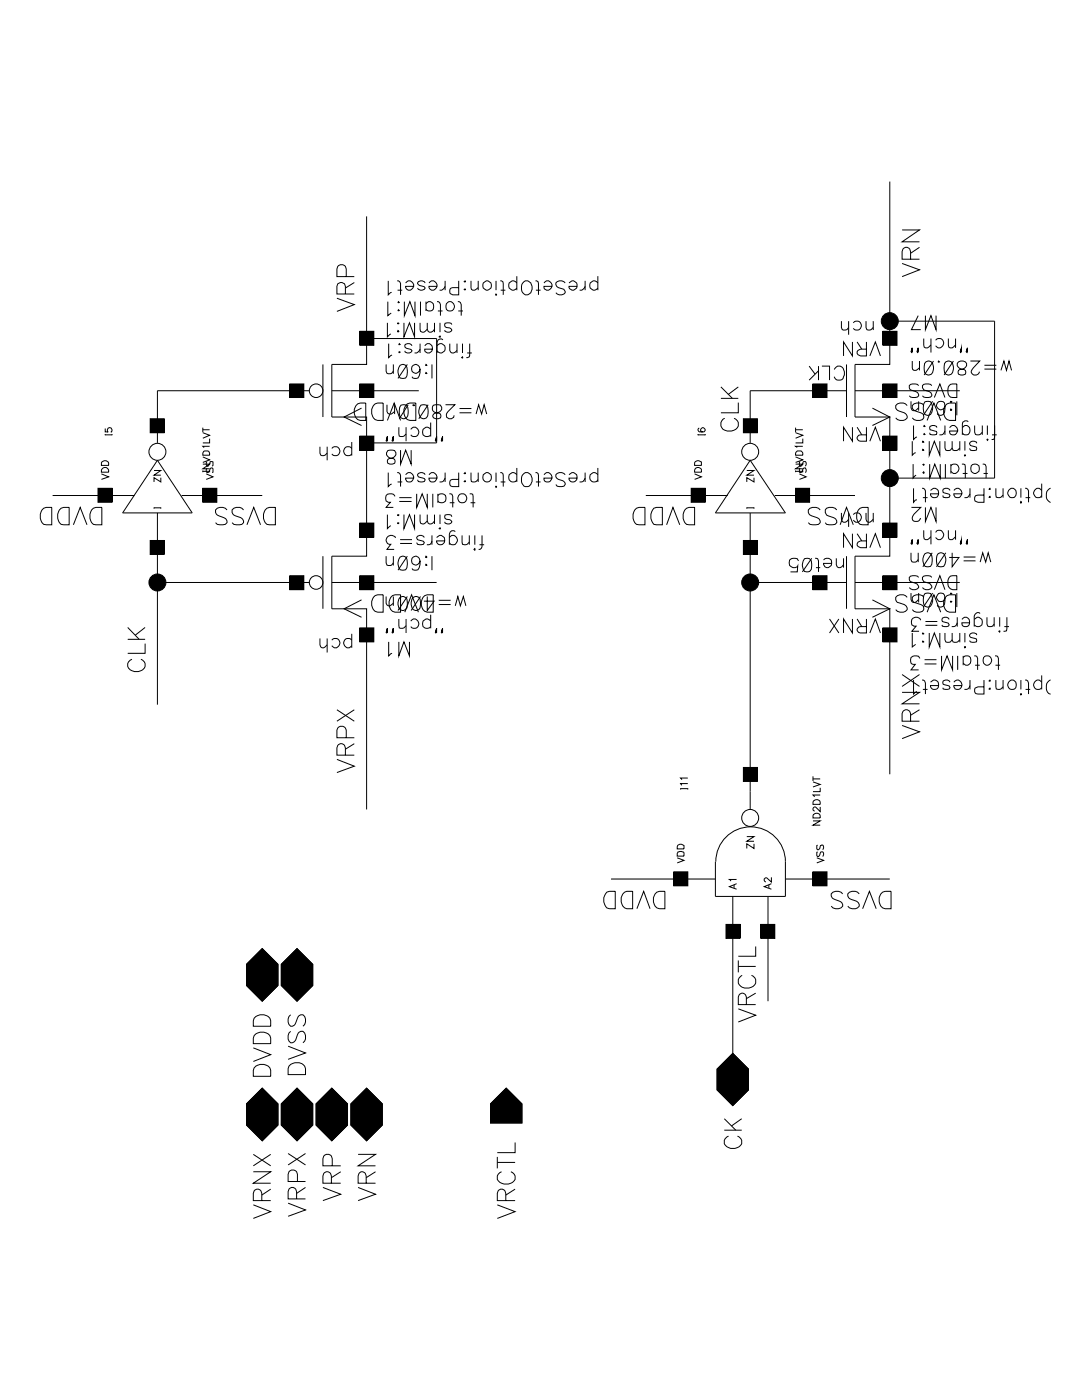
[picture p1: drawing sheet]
<svg xmlns="http://www.w3.org/2000/svg" width="216mm" height="279mm" viewBox="0 0 216 279" stroke-linecap="round" stroke-linejoin="round" font-family="sans-serif">
<g fill="none" stroke="#000" stroke-width=".2">
<path d="M177.5 36.2v36.5h-6.9v10.5h6.9v27.8h-6.9v10.5h6.9v33M67.2 59.5l3.5 1.3-3.5 1.3M68.9 58.7v-1.6a.89 .89 0 0 0-.6-.7 .89 .89 0 0 0-.9 .2l-.2 .5v1.6h3.5M69.1 55.2v-1.5a.93 .93 0 0 0-.9-.9 .93 .93 0 0 0-1 .9v1.5h3.5M70.7 56.4l-1.8 1.1M73.2 43.2v24.4M77.5 56v2.8l.6-.5M79.2 56l.6 .2 .1 .4v2.2M79.3 57.9h1M80.9 56.5a.89 .89 0 0 1 1.3-.2 .89 .89 0 0 1 .2 1.2 .89 .89 0 0 1-1.3 .2l-.2-.6h1.7M84.8 56.5a.84 .84 0 0 0-.8-.5 .84 .84 0 0 0-.7 .6 1.53 1.53 0 0 0 1.4 .6l.1 .3a.88 .88 0 0 1-1.5 0M85.6 56.5a.89 .89 0 0 1 1.3-.2 .89 .89 0 0 1 .1 1.2 .89 .89 0 0 1-1.2 .2l-.2-.6h1.6"/>
<path d="M88.8 57.1a1.03 1.03 0 0 1-1.1 .8M88.8 56v1.9M91.5 56v2.8h-1.2l-.3-.1a.74 .74 0 0 1 0-1.2l1.5-.1M92.6 57.7h.3l-.1 .2zM92.8 56v.3l-.2-.1zM94 56l.1 1.7 .2 .2h.4l.7-.5M95.4 56v1.9M99 58.7l.1 .1-.1 .1zM99 56v1.9M99.8 56l.5 .2 .1 .4v2.2M99.9 57.9h.9M103.1 56.5a.89 .89 0 0 0-1.3-.2 .89 .89 0 0 0 0 1.3 .89 .89 0 0 0 1.3-.1"/>
<path d="M103.1 55.1v2.8M104.3 56.5l.3-.3a1.19 1.19 0 0 1 1.3 .2 1.19 1.19 0 0 1 .3 1.3 1.06 1.06 0 0 1-.7 1 1.06 1.06 0 0 1-1.2-.3 1.84 1.84 0 0 1 0-1.9zM106.8 56l.6 .2v.4v2.2M106.9 57.9h1M108.5 56.5a.91 .91 0 0 1 1.3-.2 .91 .91 0 0 1 .1 1.3 .91 .91 0 0 1-1.3 .1l-.1-.6h1.7M112.8 56.5a1.19 1.19 0 0 0-1.9 0 .84 .84 0 0 0 .5 .9l1.1 .3 .3 .7a1.19 1.19 0 0 1-1.9 0M113.5 56.5a.89 .89 0 0 1 1.3-.2 .89 .89 0 0 1 .2 1.2 .89 .89 0 0 1-1.3 .2l-.2-.6h1.6M116.8 57.1a1.03 1.03 0 0 1-1.1 .8M116.8 56v1.9M119.3 56.5a.89 .89 0 0 0-1.3-.2 .89 .89 0 0 0 0 1.3 .89 .89 0 0 0 1.3-.1M119.3 55.1v2.8M180 52.6l3.5 1.2-3.5 1.4"/>
<path d="M180 45.9h3.5l-3.5 2.4h3.5M181.7 51.7v-1.5l-.2-.5a.82 .82 0 0 0-1.3 0l-.2 .5v1.5h3.5M183.5 49.4l-1.8 1.1M57.8 76.6h2.8v2.7h-2.8zM61.7 78h-30.3v10.4M64.4 72.7v10.5M66.2 78h17.4M71.8 66.1h2.8v2.8h-2.8zM71.8 76.6h2.8v2.7h-2.8zM73.2 67.6v5.1h-7v10.5h7v5.2M73.2 67.6h13.9v20.8h-13.9M77 72.7v1.4l.2 .4h.9l.4-.4"/>
<path d="M77.3 64.4v2.8l.7-.6M77.4 60.2v2.8l.7-.5M77.6 68.6v2.8l.6-.5M78.5 72.7v1.9M79.3 64.5h.3l-.2 .2zM79.4 66l.2 .1-.2 .2zM79.5 61.8l.2 .2-.2 .1zM79.5 60.2l.2 .2-.2 .1zM79.6 70.3h.2l-.1 .1zM79.7 68.6l.1 .1-.1 .1zM79.8 72.9a.86 .86 0 0 1 1.4 .4 2.86 2.86 0 0 1-.3 2.1 1.02 1.02 0 0 1-1.3-.4 2.05 2.05 0 0 1 .2-2.1zM80.6 64.4v2.8l1.1-2.8 1 2.8v-2.8"/>
<path d="M80.7 60.2v2.8l1.1-2.8 1 2.8v-2.8M81.3 72.7l-1.9 2.8M82.2 69a.77 .77 0 0 0-.7-.5 .77 .77 0 0 0-.7 .6 1.22 1.22 0 0 0 1.2 .7l.2 .2a.8 .8 0 0 1-.7 .5 .8 .8 0 0 1-.7-.5M83.8 64.4l.1 1.7 .7 .2 .7-.6M83.8 69.7a1.03 1.03 0 0 1-1.1 .7M83.8 73.7a.85 .85 0 0 1-1.1 .8 .85 .85 0 0 1-.4-1.3 .85 .85 0 0 1 1.4 0 2.36 2.36 0 0 1-.3 2.2 .93 .93 0 0 1-1.2-.2M83.8 68.6v1.8M83.9 60.2v2.8M84.8 69a.91 .91 0 0 1 1.5 .3 .91 .91 0 0 1-1 1.1 .6 .6 0 0 1-.5-.7h1.5M85 60.6a.84 .84 0 0 1 1.1-.3 .84 .84 0 0 1 .4 1 .84 .84 0 0 1-.6 .7 .84 .84 0 0 1-.9-.3M85 74.3l.2 .2-.2 .1zM85 72.7l.2 .2-.2 .1z"/>
<path d="M85 60.2v1.9M85.3 64.4v1.3l.1 .4 .6 .2 .7-.6M86.2 72.7v2.8M86.7 64.4v1.9M87.2 60.2l.5 .2 .2 .4v2.2M87.2 69a.89 .89 0 0 1 1.3-.2 .89 .89 0 0 1 0 1.4 .89 .89 0 0 1-1.3-.2M87.4 62.1h.9M87.8 67.1v.2l-.2-.1zM87.8 64.4v1.9M88.4 67.8a.7 .7 0 0 0-1 .1l-.2 .4v2.1M89.7 68.6v1.3l.2 .4 .6 .1 .7-.5M90.2 64.8a1.09 1.09 0 0 0-1.4-.3 .58 .58 0 0 0 .3 .9h.6l.5 .5a.8 .8 0 0 1-.7 .4 .8 .8 0 0 1-.8-.4"/>
<path d="M91.2 68.6v1.8M91.4 60.2l.5 .2 .1 .4v2.2M91.4 62.1h1M92.3 71.2v.3l-.2-.1zM92.3 68.6v1.8M93.2 70.4h.9M93.7 68.6v2.3l-.1 .3-.6 .2M143.8 79.5h3.5M143.8 77.2l2.3 2.3M147.3 77.2l-2 1.5M161.5 73.1l1.1 1.6M162.2 76.6h2.8v2.7h-2.8z"/>
<path d="M163.3 73.1v2.8M163.3 74l-1.8 1.9M164 73.1h1.5v2.8M166.5 73.7a.97 .97 0 0 1 .9-.7 .97 .97 0 0 1 .9 .7 1.7 1.7 0 0 1-.3 2.1 1.06 1.06 0 0 1-1.5-.6M167.9 64.1v1.3l.2 .4a.95 .95 0 0 0 1.2-.4M168.9 72.7v10.5M168.9 78h-19.2v10.4M169.3 64.1v2.7M170.1 68.2v2.8l-1.8-2.8v2.8M170.3 64.4a.9 .9 0 0 1 1.3-.1 .9 .9 0 0 1 0 1.3 .9 .9 0 0 1-1.3-.1M170.6 78h20.9M171 68.2l1 1.5"/>
<path d="M172.8 64.1v1.3l.2 .4 .6 .1 .6-.5M172.9 68.2v2.8h-1.2a.68 .68 0 0 1-.6-.4 .68 .68 0 0 1 .1-.7l.5-.2h1.2M173.6 71l1.1-2.8 1 2.8M174.2 64.1v1.8M176.2 66.1h2.8v2.8h-2.8zM176.2 76.6h2.8v2.7h-2.8zM177.5 64.1h21v31.3h-21M182 72.1l.1 1.6 .3 .2h.4l.7-.5M182 69.4l-.2 .8 .1 .2 .1-.2v-.8l-.1 .8M183.2 69.4l-.2 .8 .1 .2 .1-.2v-.8l-.1 .8M183.2 63l-1.3 2.8h1.8M183.3 77a1.38 1.38 0 0 0-1.9 0v.4l.3 .4 1 .3a.76 .76 0 0 1 .6 .9 1.38 1.38 0 0 1-1.9 0"/>
<path d="M183.5 72.1v1.8M184.3 67.6l.1 1.7 .3 .1h.4l.7-.6M184.7 63v2.8l1.1-2.8 1 2.8v-2.8M184.7 72.2a.9 .9 0 0 1 1.4 .4 2.05 2.05 0 0 1-.3 2.1 .9 .9 0 0 1-1.3-.4 2.75 2.75 0 0 1 .2-2.1zM185.8 67.6v2.8M185.9 77a1.38 1.38 0 0 0-1.8 0 .84 .84 0 0 0 .5 .9l.8 .2a.66 .66 0 0 1 .3 1.1 1.55 1.55 0 0 1-1.6-.2M186.3 72.1l-1.9 2.7M186.4 79.3l1.1-2.7 1.1 2.7M186.7 67.9a.9 .9 0 0 1 1.3-.1 .9 .9 0 0 1 0 1.3 .9 .9 0 0 1-1.3-.1M187.3 72.1l.2 .1-.2 .1zM188.7 72.2a.9 .9 0 0 1 1.4 .4 2.05 2.05 0 0 1-.3 2.1 .9 .9 0 0 1-1.3-.4 2.75 2.75 0 0 1 .2-2.1zM189.2 67.6l.1 1.7 .3 .1h.4l.7-.6"/>
<path d="M189.4 77l.3-.3 1.2-.1v2.7h-.8a1.39 1.39 0 0 1-.9-2.1zM190.2 72.1l-1.8 2.7M190.7 67.6v1.8M191.2 72.3a.98 .98 0 0 1 1.1-.2 .98 .98 0 0 1 .6 .9 1.36 1.36 0 0 1-1.4 .7 .65 .65 0 0 0-.2 1 .95 .95 0 0 0 1.4-.3l-.1-.5-.2-.2a1.17 1.17 0 0 1-1.4-1.1zM191.9 69.4l-.3 .8 .1 .2 .2-.2v-.8l-.2 .8M193 69.4l-.2 .8 .2 .2v-.2v-.8v.8M193.6 72.1h1.9l-1.3 1.3a.77 .77 0 0 0-.4 .8 .77 .77 0 0 0 .5 .6 .91 .91 0 0 0 1.1-.5v-.1M196.4 73.7h2.4M196.4 72.9h2.4M199.7 73.9l.6-1.8 .5 1.8 .5-1.8 .5 1.8M10.5 98.9h16.3M19.6 97.5h2.8v2.7h-2.8z"/>
<path d="M20.2 94.6l1.5 .6-1.5 .5M20.3 92.2a.82 .82 0 0 1 1.4 .2v.5h-1.5zM20.6 93.4a.75 .75 0 0 1 .8 0 .75 .75 0 0 1 .3 .8h-1.5a.76 .76 0 0 1 .4-.8zM21 85.5v.7h.6a.48 .48 0 0 1 0-.7 .48 .48 0 0 1 .7 .1 .48 .48 0 0 1-.2 .7M21 86.8h1.4M21 86.6v.3M22.4 86.6v.3M30 83.6h2.8v2.8h-2.8zM30.7 93.9h1.4l-1.4 .9h1.4M31.4 91.9l7 10.5h-13.9zM32.1 95.3v.9l-1.4-.9v.9M36.2 98.9h16.1"/>
<path d="M40.5 97.5h2.8v2.7h-2.8zM40.5 92.6h1.3l-1.3 1h1.3M40.5 91.2l1.3 .6-1.3 .5M40.5 86.4l1.3 .5-1.3 .6M40.5 94.1h1.3M40.5 85.8h1.3M40.5 85.3v1M40.5 93.9v.3M40.6 90.1l.9-.1a.76 .76 0 0 1 .3 .8h-1.3zM41.1 94.6l1.4 .6-1.4 .5M41.3 93.4l-.2 .3 .2 .6 .4-.1 .2-.6 .3-.2 .3 .2v.6l-.2 .1M41.3 92.1l-.2 .3 .2 .6 .4-.1 .3-.8 .5 .1v.7l-.2 .1"/>
<path d="M41.8 89.1h-1.3l.2 .2M41.8 87.5v.9h-1.3M41.8 93.9v.3M63.8 89.2v1.2l.2 .4h.9l.4-.4M65.3 89.2v2.7M66.2 89.5a.9 .9 0 0 1 1.3-.1 .9 .9 0 0 1 0 1.3 .9 .9 0 0 1-1.3-.1M70.2 89.5a.9 .9 0 0 0-1.3-.1 .9 .9 0 0 0 0 1.3 .9 .9 0 0 0 1.3-.1M70.2 88.2v2.7M71.4 80.6l.5-.2h1.1v3.5a1.87 1.87 0 0 1-2.2-1 1.87 1.87 0 0 1 .6-2.3zM71.8 87h2.8v2.8h-2.8zM72.1 81.4l-3.4 1.8 3.4 1.7M73.2 88.4v22.6h-7v10.5h7v40"/>
<path d="M74.5 80.9l.3-.3 .6-.2h1.1v3.5a1.86 1.86 0 0 1-2.1-.8 1.86 1.86 0 0 1 .1-2.2zM77.2 80.8v1.3l.2 .4 .2 .1h.5l.6-.5M77.3 83.9l1.4-3.5 1.2 3.5M77.3 87.1l-.3 .9h.3v-.9l-.2 .9M77.4 89.9a1.38 1.38 0 0 1 1.4 .2 1.01 1.01 0 0 1-.1 1.1 1.01 1.01 0 0 1-1.1 .3 .65 .65 0 0 0-.2 1 .95 .95 0 0 0 1.4-.3l-.1-.5-.2-.2a1.17 1.17 0 0 1-1.4-1.2zM77.5 94.3v2.8l.6-.5M78.5 87.1l-.3 .9h.3v-.9l-.2 .9M78.7 80.8v1.8M78.8 99.1a1 1 0 0 0-1-.6 1 1 0 0 0-.8 .8v.3a.76 .76 0 0 0 .9 .6l-.9 1.1h1.5M79.2 94.3l.6 .2 .1 .3v2.3M79.3 96.2h1M79.6 85.3l.1 1.7a1.02 1.02 0 0 0 1.3-.4"/>
<path d="M79.7 99.3h2.4M79.9 89.8v2.8l1-2.8 1.1 2.8v-2.8M80 80.9a1.02 1.02 0 0 1 1.4 .4 2.75 2.75 0 0 1-.3 2.1 .86 .86 0 0 1-1.3-.4 2.86 2.86 0 0 1 .2-2.1zM80.9 80.9l.4-.3 .5-.2h1.2v3.5h-1.2a1.89 1.89 0 0 1-.9-3zM80.9 94.7a.88 .88 0 0 1 1.3-.2 .88 .88 0 0 1 .2 1.3 .88 .88 0 0 1-1.3 .1l-.2-.5h1.7M81 85.3v2.8M81.4 80.8l-1.7 2.8M82 85.7a.91 .91 0 0 1 1.5 .2 .91 .91 0 0 1-1 1.2l-.5-.3M82.4 80.9h.3l-.1 .1zM83.1 98.6v2.7l1.1-2.7 1.1 2.7v-2.7M84 80.9a1.02 1.02 0 0 1 1.3 .4 2.75 2.75 0 0 1-.2 2.1 .86 .86 0 0 1-1.4-.4 2.1 2.1 0 0 1 .3-2.1zM84.8 94.7a.84 .84 0 0 0-.8-.4 .84 .84 0 0 0-.7 .5 1.53 1.53 0 0 0 1.4 .7l.1 .3-.1 .3-.5 .1-.7-.1-.2-.3"/>
<path d="M85.4 80.8l-1.8 2.8M85.6 94.7a.88 .88 0 0 1 1.2-.2 .88 .88 0 0 1 .2 1.3 .88 .88 0 0 1-1.2 .1l-.2-.5h1.6M85.9 85.7a.93 .93 0 0 0-1.6 .2 .93 .93 0 0 0 1 1.2l.6-.3M85.9 84.3v2.8M86.4 81a1.33 1.33 0 0 1 1.6 0 1.01 1.01 0 0 1-.1 1.1 1.01 1.01 0 0 1-1.1 .4 .54 .54 0 0 0-.4 .4 .54 .54 0 0 0 .1 .5 .95 .95 0 0 0 1.5-.3l-.1-.5-.4-.1a1.01 1.01 0 0 1-1-.4 1.01 1.01 0 0 1-.1-1.1zM86.4 98.6v2.7M87.1 87.1l-.2 .9h.2v-.9l-.1 .9M87.4 98.9a.9 .9 0 0 1 1.3-.1 .9 .9 0 0 1 0 1.3 .9 .9 0 0 1-1.3-.1M87.4 98.6v1.7M88.3 87.1l-.2 .9h.2v-.9l-.2 .9M88.8 95.4a.86 .86 0 0 1-1.1 .8M88.8 94.3v1.9"/>
<path d="M88.9 80.8h1.9l-1.4 1.3a.82 .82 0 0 0 .2 1.5h.5l.4-.3 .1-.4M89.7 98.6h.5l.1 .5v2.2M91.5 94.3v2.8l-1.5-.1a.76 .76 0 0 1-.3-.8 .76 .76 0 0 1 .6-.5h1.2M91.7 82.4h2.4M91.7 81.5h2.4M92.6 96.1l.2-.2 .1 .2zM92.8 94.3v.3l-.2-.1zM93.7 98.6h.6l.1 2.7M94 94.3l.1 1.8a1.02 1.02 0 0 0 1.3-.4M95 82.6l.5-1.8 .6 1.8 .5-1.8 .5 1.8M95.4 94.3v1.9M98.9 97.1h.2l-.1 .2z"/>
<path d="M99 94.3v1.9M99.8 94.3l.5 .2 .1 .3v2.3M99.9 96.2h.9M103.1 94.7a.93 .93 0 0 0-1.6 .2 .93 .93 0 0 0 1 1.3l.4-.1 .2-.3M103.1 93.4v2.8M104.6 94.5a1.1 1.1 0 0 1 1.6 .9 1.26 1.26 0 0 1-.3 1.3 1.26 1.26 0 0 1-1.3 .3 1.76 1.76 0 0 1 0-2.5zM106.8 94.3l.6 .2v.3v2.3M106.9 96.2h1M108.5 94.7a.9 .9 0 0 1 1.3-.1 .9 .9 0 0 1 .1 1.3 .9 .9 0 0 1-1.3 0l-.1-.5h1.7M112.8 94.7a1.19 1.19 0 0 0-1.9 0 .84 .84 0 0 0 .5 1l1.1 .4 .3 .3v.3a1.19 1.19 0 0 1-1.9 0M113.5 94.7a.88 .88 0 0 1 1.3-.2 .88 .88 0 0 1 .2 1.3 .88 .88 0 0 1-1.3 .1l-.2-.5h1.6M116.8 95.4a.86 .86 0 0 1-1.1 .8"/>
<path d="M116.8 94.3v1.9M119.3 94.7a.93 .93 0 0 0-1.6 .2 .93 .93 0 0 0 1 1.3l.3-.1 .3-.3M119.3 93.4v2.8M128.9 98.9h16.3M137.9 97.5h2.8v2.7h-2.8zM138.6 94.6l1.4 .6-1.4 .5M138.7 92.2l.4-.3 .9 .3v.7h-1.4zM138.8 93.5l.3-.2 .7 .2 .2 .1v.6h-1.4zM139.3 86.6v.3M139.3 86.8h1.4M139.5 85.4a.36 .36 0 0 0-.1 .6l.1 .2h1a.45 .45 0 0 0 .1-.7 .45 .45 0 0 0-.7 0 .45 .45 0 0 0 .1 .7h.2M140.7 86.6v.3"/>
<path d="M144.6 83.5a1.32 1.32 0 0 0-.8 1.5 1.32 1.32 0 0 0 1.3 1 1.64 1.64 0 0 0 2.2-1.7l-.1-.3-.7-.5M147.3 80.3v2.1h-3.5M148.3 83.6h2.8v2.8h-2.8zM149 93.9h1.5l-1.5 .9h1.5M149.7 91.9l7 10.5h-14zM150.5 95.3v.9l-1.5-.9v.9M154.6 98.9h16M158.8 97.5h2.7v2.7h-2.7zM158.8 92.6h1.4l-1.4 1h1.4M158.8 91.2l1.4 .6-1.4 .5M158.8 86.4l1.4 .5-1.4 .6M158.8 85.3v1"/>
<path d="M158.8 93.9v.3M158.8 94.1h1.4M158.8 85.8h1.4M158.8 90.3l.3-.3h.8a.76 .76 0 0 1 .3 .8h-1.4zM159.5 94.6l1.4 .6-1.4 .5M159.7 93.4l-.2 .2v.6l.2 .1 .3-.1 .2-.6 .2-.2a.52 .52 0 0 1 .5 .4 .52 .52 0 0 1-.2 .5M159.7 92.1l-.2 .1v.7l.2 .1 .3-.1 .4-.8h.3l.2 .3-.2 .6M160.2 89.1h-1.4l.2 .2M160.2 87.5v.9h-1.4M160.2 93.9v.3M170.1 85.3v2.8l-1.8-2.8v2.8M171 85.3l1 1.5"/>
<path d="M172.9 85.3v2.8h-1.2a.64 .64 0 0 1-.7-.7 .64 .64 0 0 1 .7-.6h1.2M173.6 88.1l1.1-2.8 1 2.8M174.1 81.4l3.4 1.8-3.4 1.7M176.2 87h2.8v2.8h-2.8zM181 80.9a1.45 1.45 0 0 0-2.3 0 .93 .93 0 0 0 .7 1.1l1 .4a.79 .79 0 0 1 .3 1.3 1.55 1.55 0 0 1-2-.3M181.8 80.1v1.3l.1 .4 .3 .2h.4l.7-.6M182 88.1v2.7l.7-.5M182.2 92.6v2.8l.6-.6M182.3 97.5v2.7l.3-.4 .4-.1M182.3 84.9v2.8l.7-.5M183.3 80.1v1.9M184 97.5l.5 .1 .2 .4v2.2"/>
<path d="M184.2 92.7h.2l-.1 .2zM184.2 89.7l.1 .1-.1 .1zM184.2 88.1l.1 .1-.1 .1zM184.2 99.3h.9M184.3 80.9a1.45 1.45 0 0 0-2.3 0 .93 .93 0 0 0 .7 1.1l1 .4a.77 .77 0 0 1 .6 .5 .77 .77 0 0 1-.2 .8 1.63 1.63 0 0 1-2.1-.3M184.3 94.1v.4l-.1-.2zM184.4 86.5l.2 .2-.2 .1zM184.4 84.9l.2 .2-.2 .1zM184.6 80.2a1.02 1.02 0 0 1 1.3 .4 2.1 2.1 0 0 1-.2 2.1 .86 .86 0 0 1-1.4-.4 2.86 2.86 0 0 1 .3-2.1zM185 83.9l1.4-3.5 1.3 3.5M185.4 88.1v2.7l1-2.7 1.1 2.7v-2.7M185.5 92.6v2.8l1-2.8 1.1 2.8v-2.8"/>
<path d="M185.7 97.9a.9 .9 0 0 1 1.2-.2 .9 .9 0 0 1 .3 1.1 .9 .9 0 0 1-1.2 .4l-.3-.4v-.2h1.6M186.1 80.1l-1.9 2.8M186.9 85.3a.77 .77 0 0 0-.7-.4 .77 .77 0 0 0-.7 .5l.1 .4 1.3 .3v.3v.3l-.5 .1-.8-.1-.1-.3M188.6 88.1v1.3l.1 .4h1l.3-.4M188.6 86a.86 .86 0 0 1-1.1 .8M188.6 81a.85 .85 0 0 1-1.2 .7 .85 .85 0 0 1-.4-1.2 .85 .85 0 0 1 1.2-.3l.3 .2a3.2 3.2 0 0 1-.3 2.3l-.7 .2-.4-.2-.1-.2M188.6 84.9v1.9M188.6 92.6v2.8M189 80.6l.5-.2h1.2v3.5h-1.2a1.92 1.92 0 0 1-.5-3.3zM189.5 85.3a.9 .9 0 0 1 1.3-.1 .9 .9 0 0 1 .1 1.3 .9 .9 0 0 1-1.3 0l-.1-.5h1.6M189.6 97.9a.77 .77 0 0 0-.8-.5 .77 .77 0 0 0-.7 .6l.1 .3a1.86 1.86 0 0 1 1.4 .6 .98 .98 0 0 1-1.4 .3l-.1-.3M189.7 93a.9 .9 0 0 1 1.4-.2 .9 .9 0 0 1 0 1.4 .9 .9 0 0 1-1.4-.1"/>
<path d="M189.7 81.6l.2 .2-.2 .2zM189.7 80.1l.2 .1-.2 .1zM189.7 92.6v1.9M190 88.1v1.3l.2 .4a1.02 1.02 0 0 0 1.3-.4M190.3 97.9a.88 .88 0 0 1 1.3-.2 .88 .88 0 0 1 .2 1.2 .88 .88 0 0 1-1.3 .2l-.2-.5h1.6M190.9 80.1v2.8M191.5 88.1v1.8M191.9 92.6l.6 .1 .1 2.7M192 85.3a.91 .91 0 0 1 1.6 .3 .91 .91 0 0 1-1.1 1.2l-.5-.4M192.1 94.5h.9M192.5 90.8h.2l-.2 .2zM192.5 88.1v1.8"/>
<path d="M193.2 84.2a.78 .78 0 0 0-1.1 0l-.1 2.6M193.5 98.6a.86 .86 0 0 1-1.1 .7M193.5 97.5v1.8M194.1 92.7a.92 .92 0 0 1 1.3 .8 .92 .92 0 0 1-1.3 .8 1.11 1.11 0 0 1 0-1.6zM194.5 84.9v1.4l.1 .4a1.02 1.02 0 0 0 1.4-.4M194.9 88.5a.77 .77 0 0 0-.7-.5 .77 .77 0 0 0-.7 .6 1.53 1.53 0 0 0 1.3 .6v.6a.98 .98 0 0 1-1.3-.3M196 84.9v1.9M196.1 92.6l.5 .1 .2 .4v2.3M196.3 94.5h.8M196.3 97.5v2.7h-1.1l-.5-.1a.74 .74 0 0 1 0-1.2l1.6-.1M196.9 87.7h.3l-.2 .2zM197 84.9v1.9"/>
<path d="M197.4 99.2l.1-.1 .1 .1zM197.4 97.6l.1-.1 .1 .1zM198 86.8h.9M198.5 84.9l-.1 2.7-.5 .1M198.7 97.5l.1 1.7a1.02 1.02 0 0 0 1.4-.4M200.2 97.5v1.8M203.7 97.5v1.8M204.6 97.5l.5 .1 .1 .4v2.2M204.6 99.3h1M207.9 97.9a.91 .91 0 0 0-1.6 .2 .91 .91 0 0 0 1 1.2l.6-.4M207.9 96.5v2.8M209.6 97.5a1.58 1.58 0 0 0 0 2.7"/>
<path d="M8.7 101.4l.5-.1h1.1v3.4h-1.1a1.54 1.54 0 0 1-1.2-2.1l.4-.8zM11.9 101.8l.3-.4 .5-.1h1.1v3.4h-1.1a1.54 1.54 0 0 1-1.2-2.1zM14.6 104.7l1.4-3.4 1.4 3.4M18.3 101.8l.3-.4 .5-.1h1.2v3.4h-1.2a1.54 1.54 0 0 1-1.2-2.1zM30 107.9h2.8v2.8h-2.8zM30.7 101.3h1.4M30.7 101.3v.2M31.4 116.2h30.3M31.4 102.4v38.2M32.1 101.3v.2M45.3 101.8a1.48 1.48 0 0 0-2.3 0 .97 .97 0 0 0 .7 1.2l.9 .3a.77 .77 0 0 1 .6 .6 .77 .77 0 0 1-.2 .7 1.92 1.92 0 0 1-2-.3M48.6 101.8a1.45 1.45 0 0 0-2.3 0 .97 .97 0 0 0 .7 1.2l1 .3a.79 .79 0 0 1 .3 1.3 1.92 1.92 0 0 1-2-.3"/>
<path d="M49.3 104.7l1.3-3.4 1.4 3.4M52.9 101.8l.4-.4 .5-.1h1.1v3.4h-1.1a1.54 1.54 0 0 1-1.2-2.1zM57.8 114.9h2.8v2.8h-2.8zM64.4 111v10.5M66.2 116.2h20.9M71.8 104.4h2.8v2.8h-2.8zM71.8 114.9h2.8v2.8h-2.8zM72.1 119.7l-3.4 1.8 3.4 1.7M74.5 119.2l.3-.3 .6-.2h1.1v3.5a1.86 1.86 0 0 1-2.1-.8 1.86 1.86 0 0 1 .1-2.2zM77 111v1.4l.2 .4 .7 .1 .2-.1 .4-.4M77 119v1.4l.2 .3 .6 .2 .7-.5M77.3 102.7v2.8l.7-.6"/>
<path d="M78.3 118.9l.5-.2h1.1v3.5a1.87 1.87 0 0 1-2.2-1 1.87 1.87 0 0 1 .6-2.3zM78.5 111v1.9M78.5 119v1.9M78.9 107.4a.95 .95 0 0 0-1.5-.3 .95 .95 0 0 0 .2 1.5h.4l-.8 1h1.5M79.3 102.8h.3l-.2 .2zM79.4 104.3l.2 .1-.2 .2zM79.7 100.1h2.4M79.8 111.2a.86 .86 0 0 1 1.4 .4 2.86 2.86 0 0 1-.3 2.1 1.02 1.02 0 0 1-1.3-.4 2.1 2.1 0 0 1 .2-2.1zM79.8 119.2a.9 .9 0 0 1 1.4 .3v1.8a.88 .88 0 0 1-.8 .5 .88 .88 0 0 1-.8-.5 2.05 2.05 0 0 1 .2-2.1zM79.8 108.5h2.4M79.8 107.7h2.4M80.6 102.7v2.8l1.1-2.8 1 2.8v-2.8"/>
<path d="M81.3 111l-1.9 2.8M81.3 119l-1.9 2.8M82.5 119.2a.9 .9 0 0 1 1.3 .3 2.75 2.75 0 0 1-.2 2.2 .9 .9 0 0 1-1.4-.4 2.05 2.05 0 0 1 .3-2.1zM83.8 102.7l.1 1.7 .7 .2 .7-.6M83.8 111.9a.85 .85 0 0 1-1.1 .8 .85 .85 0 0 1-.4-1.3 .85 .85 0 0 1 1.4 0 2.36 2.36 0 0 1-.3 2.3 .93 .93 0 0 1-1.2-.2M83.9 119l-1.9 2.8M84.7 107.3a.84 .84 0 0 0-.8-.5 .84 .84 0 0 0-.8 .6 1.53 1.53 0 0 0 1.4 .6l.2 .3-.2 .3-.4 .1-.8-.1-.2-.3M84.8 118.9l.5-.2h1.1v3.5h-1.1a1.92 1.92 0 0 1-.5-3.3zM85 112.6l.2 .2-.2 .1zM85 111l.2 .2-.2 .1zM85.3 102.7v1.3l.1 .4 .6 .2 .7-.6M85.3 119v2.8l1.3-1.8h-2"/>
<path d="M86.2 107.9a.76 .76 0 0 1-1 .8M86.2 106.8v1.9M86.2 111v2.8M86.7 102.7v1.9M87.1 107.3a.88 .88 0 0 1 1.3-.2 .88 .88 0 0 1 .1 1.2 .88 .88 0 0 1-1.2 .2l-.2-.6h1.6M87.5 119.8h2.4M87.6 105.5l.2-.2 .1 .2zM87.8 102.7v1.9M89.7 107.3a.91 .91 0 0 1 1.5 .2 .91 .91 0 0 1-1 1.2l-.5-.4M89.7 100.3h1M90.2 103.1a.98 .98 0 0 0-1.4-.3v.7l.9 .2 .5 .4a.8 .8 0 0 1-.7 .5 .8 .8 0 0 1-.8-.5M90.8 106.1l-.2-.2h-.4l-.4 .3-.1 .4v2.1"/>
<path d="M92.2 106.8l.1 1.8a1.02 1.02 0 0 0 1.3-.4M93.6 106.8v1.9M93.9 100.3h.9M94.6 109.6l.1-.1 .1 .1-.1 .2zM94.7 106.8v1.9M95.7 108.7h.9M96.2 106.8v2.3l-.2 .4-.5 .1M126.7 101.8l.3-.4 .5-.1h1.2v3.4h-1.2a1.54 1.54 0 0 1-1.2-2.1zM130.5 101.4l.5-.1h1.2v3.4l-1.7-.1a2.37 2.37 0 0 1 0-3.2zM133 104.7l1.3-3.4 1.3 3.4M136.7 101.8l.3-.4 .5-.1h1.1v3.4h-1.1a1.54 1.54 0 0 1-1.2-2.1zM148.3 107.9h2.8v2.8h-2.8z"/>
<path d="M149 101.3v.2M149 101.3h1.5M149.7 116.2h19.2M149.7 102.4v59.1M150.5 101.3v.2M159.3 111.9l-.1-.2a.97 .97 0 0 0-1.5 0 .97 .97 0 0 0 .2 1.4 .89 .89 0 0 0 1.3-.2l-.1 1.2h-1.4M160.5 111.5a1.02 1.02 0 0 1 1.4 .4 2.46 2.46 0 0 1-.4 2.1 .95 .95 0 0 1-1.2-.4 2.1 2.1 0 0 1 .2-2.1zM162 111.4l-1.9 2.7M162.2 114.9h2.8v2.8h-2.8zM162.6 111.4l.6 .1 .1 .4v2.2M162.8 113.3h.9M163.7 101.8a1.56 1.56 0 0 0-2.4 0 .97 .97 0 0 0 .7 1.2l1 .3a.77 .77 0 0 1 .6 .6 .77 .77 0 0 1-.3 .7 2.02 2.02 0 0 1-2-.3"/>
<path d="M164.3 111.8a.92 .92 0 0 1 1.5-.1 .92 .92 0 0 1-.3 1.4 .73 .73 0 0 1-.8 .1 .73 .73 0 0 1-.4-.8h1.6M166.9 111.4v1.3l.1 .4 .6 .2 .7-.6M167 101.8a1.48 1.48 0 0 0-2.3 0 1.03 1.03 0 0 0 .6 1.2l1 .3a.77 .77 0 0 1 .6 .6 .77 .77 0 0 1-.3 .7h-1.7l-.2-.3M167.6 104.7l1.3-3.4 1.4 3.4M167.9 102.4v1.2l.2 .5 .6 .1 .6-.6M168.3 111.4v1.9M168.9 111v10.5M169.3 102.4v2.8M170.1 106.5v2.8l-1.8-2.8v2.8M170.3 102.7a.9 .9 0 0 1 1.3-.1 .9 .9 0 0 1 0 1.3 .9 .9 0 0 1-1.3-.1M170.6 116.2h20.9M171 106.5l1 1.4"/>
<path d="M171.3 101.8l.3-.4 .5-.1h1.1v3.4h-1.1a1.54 1.54 0 0 1-1.2-2.1zM172.8 102.4v1.2l.2 .5 .6 .1 .6-.6M172.9 106.5v2.8h-1.2a.68 .68 0 0 1-.6-.4 .68 .68 0 0 1 .1-.7l.5-.3h1.2M173.6 109.3l1.1-2.8 1 2.8M174.1 119.7l3.4 1.8-3.4 1.7M174.2 102.4v1.8M176.2 104.4h2.8v2.8h-2.8zM176.2 114.9h2.8v2.8h-2.8zM181 119.2a1.45 1.45 0 0 0-2.3 0v.5l.4 .5a2.14 2.14 0 0 1 1.9 1.1v.4a1.45 1.45 0 0 1-2.3 0M181.8 118.4v1.2l.1 .5 .3 .1h.4l.7-.6M181.8 110.3v1.4l.1 .4h1l.3-.4M181.9 101.3h1.8l-1.3 1.3a.93 .93 0 0 0-.1 1.4 .97 .97 0 0 0 1.3-.5v-.1"/>
<path d="M182 107.7l-.2 .8 .1 .1 .1-.1v-.8l-.1 .8M183.2 107.7l-.2 .8 .1 .1 .1-.1v-.8l-.1 .8M183.2 110.3v1.9M183.3 115.2a1.38 1.38 0 0 0-1.9 0v.5l.3 .4 1 .3a.95 .95 0 0 1 .6 .9 1.19 1.19 0 0 1-1.9 0M183.3 118.4v1.8M184.3 119.2a1.45 1.45 0 0 0-2.3 0v.5l.4 .5 1.3 .4a.77 .77 0 0 1 .6 .6 .77 .77 0 0 1-.2 .8 1.63 1.63 0 0 1-2.1-.3M184.3 105.8l.1 1.7 .3 .2h.4l.7-.6M184.6 118.4a1.02 1.02 0 0 1 1.3 .5 2.05 2.05 0 0 1-.2 2.1 .86 .86 0 0 1-1.4-.4 2.86 2.86 0 0 1 .3-2.2zM184.6 110.5a.86 .86 0 0 1 1.3 .4 2.86 2.86 0 0 1-.2 2.1 1.02 1.02 0 0 1-1.4-.4 2.05 2.05 0 0 1 .3-2.1zM184.7 101.3v2.8l1.1-2.8 1 2.8v-2.8M185.8 105.8v2.8M185.9 115.2a1.38 1.38 0 0 0-1.8 0 .84 .84 0 0 0 .5 1l1.1 .4 .2 .7a1.19 1.19 0 0 1-1.8 0"/>
<path d="M186 110.3l-1.8 2.8M186.1 118.4l-1.9 2.8M186.4 117.7l1.1-2.8 1.1 2.8M186.7 106.3a.89 .89 0 0 1 1.3-.2 .89 .89 0 0 1 0 1.3 .89 .89 0 0 1-1.3-.1M187.2 110.5a.86 .86 0 0 1 1.4 .4 2.1 2.1 0 0 1-.3 2.1 1.02 1.02 0 0 1-1.4-.4 2.75 2.75 0 0 1 .3-2.1zM188.6 119.3a.83 .83 0 0 1-1 .7 .83 .83 0 0 1-.7-.9 .83 .83 0 0 1 .9-.7h.4a2.32 2.32 0 0 1 0 2.6l-.7 .2-.4-.2-.1-.3M188.7 110.3l-1.8 2.8M189 118.9l.5-.2h1.2v3.5h-1.2a1.92 1.92 0 0 1-.5-3.3zM189.2 105.8l.1 1.7 .3 .2h.4l.7-.6M189.4 115.2l.3-.2 1.2-.1v2.8a1.51 1.51 0 0 1-1.7-.7 1.51 1.51 0 0 1 .2-1.8zM189.7 120l.2 .1-.2 .1zM189.7 118.4h.2l-.2 .2z"/>
<path d="M190 110.3v2.8l1.3-1.8h-1.9M190.7 105.8v1.9M190.9 118.4v2.8M191.9 107.7l-.3 .8 .1 .1 .2-.1v-.8l-.2 .8M192.3 111.9h2.3M192.3 111.2h2.3M193 107.7l-.2 .8 .2 .1v-.1v-.8v.8M195.6 112.2l.5-1.9 .6 1.9 .5-1.9 .5 1.9M203.7 100.1l.2 .1-.2 .2zM25.5 127.6h3.5M25.5 125.2l2.3 2.4M26.3 131.6a1.18 1.18 0 0 0-.9 1.1 1.18 1.18 0 0 0 .9 1.2 1.95 1.95 0 0 0 2.7-.9 1.23 1.23 0 0 0-.9-1.4"/>
<path d="M29 128.4v2h-3.5M29 125.2l-2 1.5M63.8 127.4v1.3l.2 .4 .6 .2 .7-.6M65.3 127.4v2.8M66.2 127.8a.9 .9 0 0 1 1.3-.2 .9 .9 0 0 1 0 1.4 .9 .9 0 0 1-1.3-.1M70.2 127.8a.9 .9 0 0 0-1.3-.2 .9 .9 0 0 0 0 1.4 .9 .9 0 0 0 1.3-.1M70.2 126.5v2.8M71.8 125.3h2.8v2.8h-2.8zM77.3 125.4l-.3 .8h.3v-.8l-.2 .8M77.6 128.1v2.8l.6-.5M78.5 125.4l-.3 .8h.3v-.8l-.2 .8M79.6 123.5l.1 1.8a1.02 1.02 0 0 0 1.3-.4"/>
<path d="M79.6 128.1v2.8l1-2.8 1.1 2.8v-2.8M80.8 122.2l1.3-3.5 1.4 3.5M81 123.5v2.8M82 124a.91 .91 0 0 1 1.5 .2 .91 .91 0 0 1-1 1.2l-.5-.3M85.9 124a.93 .93 0 0 0-1.6 .1 .93 .93 0 0 0 1 1.3l.6-.3M85.9 122.7v2.7M87.1 125.4l-.2 .8h.2v-.8l-.1 .8M87.5 120.6h2.4M88.3 125.4l-.2 .8h.2v-.8l-.2 .8M90.8 120.9l.6-1.9 .5 1.9 .6-1.9 .5 1.9M165.5 123.5l1.9 2.8M167.4 123.5l-1.9 2.8"/>
<path d="M170.1 123.5v2.8l-1.8-2.8v2.8M171 123.5l1 1.6M172.9 123.5v2.8h-1.2a.64 .64 0 0 1-.7-.6 .64 .64 0 0 1 .7-.6h1.2M173.6 126.3l1.1-2.8 1 2.8M176.2 125.3h2.8v2.8h-2.8zM180 138.2h3.5l-3.5 2.3h3.5M180 134.6l3.5 2.4M182 126.3v2.8l.7-.5M182.3 135.7v2.8l.7-.5M183.5 134.6l-3.5 2.4M183.6 131.4l-.2-.3a.99 .99 0 0 0-1.4 0 .99 .99 0 0 0-.1 1.4l.7 .1-.8 1.1h1.5M183.7 123.8a.97 .97 0 0 0-1.5-.4 .97 .97 0 0 0 .2 1.6h.4l-.9 1h1.5"/>
<path d="M184 135.7l.5 .2 .2 .4v2.2M184.2 127.9l.1 .2-.1 .1zM184.2 126.3l.1 .2-.1 .1zM184.2 137.6h.9M184.5 132.5h2.4M184.5 131.7h2.4M184.7 124.8h2.3M184.7 124h2.3M185 122.2l1.4-3.5 1.3 3.5M185.4 126.3v2.8l1-2.8 1.1 2.8v-2.8M185.7 136.1a.9 .9 0 0 1 1.2-.2 .9 .9 0 0 1 .3 1.2 .9 .9 0 0 1-1.2 .4l-.3-.4v-.3h1.6M187.9 130.9v2.8l1.1-2.8 1.1 2.8v-2.8"/>
<path d="M188.6 126.3v1.4l.1 .4h1l.3-.4M189.4 123.6a.8 .8 0 0 0-.7-.4 .8 .8 0 0 0-.7 .4v.2a1.41 1.41 0 0 0 1.2 .6l.2 .3a1.09 1.09 0 0 1-1.4 .3v-.3M189.6 136.1a.8 .8 0 0 0-.8-.4 .8 .8 0 0 0-.7 .4v.2a1.41 1.41 0 0 0 1.3 .6l.2 .3a1.09 1.09 0 0 1-1.4 .3l-.1-.3M190 126.3v1.4l.2 .4a1.02 1.02 0 0 0 1.3-.4M190.3 136.1a.88 .88 0 0 1 1.3-.2 .88 .88 0 0 1 .2 1.3 .88 .88 0 0 1-1.3 .1l-.2-.5h1.6M191 124.3a.86 .86 0 0 1-1.1 .8M191 123.2v1.9M191.1 130.9v2.8M191.5 126.3v1.9M191.9 123.6a.84 .84 0 0 1 1.1-.4 .84 .84 0 0 1 .5 1.1 .76 .76 0 0 1-.8 .8 .76 .76 0 0 1-.8-.8h1.6M192.2 131.2a.85 .85 0 0 1 1-.3 .85 .85 0 0 1 .5 1 .8 .8 0 0 1-.6 .9 .8 .8 0 0 1-.9-.5M192.2 130.9v1.9"/>
<path d="M192.4 129.1h.3l-.2 .2zM192.5 126.3v1.9M193.5 136.8a.86 .86 0 0 1-1.1 .8M193.5 135.7v1.9M194.4 130.9l.5 .1 .2 .4v2.3M194.4 123.6a.9 .9 0 0 1 1.3-.1 .9 .9 0 0 1 0 1.3 .9 .9 0 0 1-1.3-.1M194.6 132.8h.9M194.9 126.7a.75 .75 0 0 0-.8-.4 .75 .75 0 0 0-.6 .6 1.86 1.86 0 0 0 1.3 .6v.6a1.09 1.09 0 0 1-1.3-.3M195.6 122.4a.71 .71 0 0 0-.8-.1 .71 .71 0 0 0-.4 .6v2.2M196.3 135.7v2.8l-1.6-.1a.78 .78 0 0 1 0-1.2l.5-.1h1.1M196.5 131a.92 .92 0 0 1 1.4 .8 .92 .92 0 0 1-1.4 .8 1.11 1.11 0 0 1 0-1.6zM196.9 123.2v1.3l.2 .5h.9l.4-.5"/>
<path d="M197.4 137.5l.1-.2 .1 .2zM197.4 135.9l.1-.2 .1 .2zM198.4 123.2v1.9M198.5 130.9l.6 .1 .1 .4v2.3M198.6 132.8h1M198.7 135.7l.1 1.8a1.02 1.02 0 0 0 1.4-.4M199.3 126h.3l-.1 .2zM199.5 123.2v1.9M200.2 135.7v1.9M200.4 125.1h.9M200.9 123.2l-.1 2.7-.6 .1M203.6 138.5h.3l-.2 .2z"/>
<path d="M203.7 135.7v1.9M204.6 135.7l.5 .2 .1 .4v2.2M204.6 137.6h1M207.9 136.1a.91 .91 0 0 0-1.6 .3 .91 .91 0 0 0 1 1.2l.6-.4M207.9 134.8v2.8M209.6 135.7a1.58 1.58 0 0 0 0 2.8M67.2 151.6l3.5 1.3-3.5 1.3M67.2 141.6l3.5 2.3M68.9 150.7v-1.4l-.2-.5a.82 .82 0 0 0-1.3 0l-.2 .5v1.4h3.5M69.1 147.2v-1.5a.94 .94 0 0 0-.9-.8 .94 .94 0 0 0-1 .8v1.5h3.5M70.7 148.4l-1.8 1.1M70.7 141.6l-3.5 2.3"/>
<path d="M135.8 157.3v.3M135.8 157.4h1.4M137.2 156.4h-1.4l.3 .3M137.2 155.3h-1.4l.3 .3M137.2 157.3v.3M148.3 153.2h2.8v2.8h-2.8zM162.2 156l1.5 .5-1.5 .6M162.2 155.4h1.5M162.2 154.9v1M162.3 159.9a.77 .77 0 0 1 1-.3 .77 .77 0 0 1 .4 .9h-1.5zM163.7 158.7h-1.5l.4 .3M163.7 157.2v.8h-1.5"/>
<path d="M180 144.8l3.5 1.2-3.5 1.4M181.7 143.9v-1.5a.85 .85 0 0 0-.9-.8 .85 .85 0 0 0-.8 .8v1.5h3.5M183.5 141.6l-1.8 1.1M121.1 178.1l.5-.2h1.2v3.5h-1.2a1.74 1.74 0 0 1-1.1-2.2zM121.9 175.4h20.8M124.3 178.4l.8-.5h1.1v3.5h-1.1a1.93 1.93 0 0 1-.8-3zM131.1 178.1l.5-.2h1.1v3.5a1.87 1.87 0 0 1-2.2-1 1.87 1.87 0 0 1 .6-2.3zM134.5 174h2.7v2.8h-2.7zM135.1 171.2l1.4 .5-1.4 .5M135.2 168.7l.4-.2 .9 .2v.7h-1.4zM135.3 170h1l.2 .2v.7h-1.4zM142.7 172v6.9h14v-6.9a6.9 6.9 0 0 0-6.9-7 6.9 6.9 0 0 0-7 7"/>
<path d="M146.2 178.9v34.8M146.5 176.6v.6M147 176.4l-1.5 .6 1.5 .5M147 175.5h-1.5l.3 .2v.2M149 167h1.5l-1.5 .9h1.5M150.5 168.4v.9l-1.5-.9v.9M153.2 178.9v20.9M153.4 176.6v.6M153.9 176.4l-1.4 .6 1.4 .5M153.9 175.1v.9l-1-.8-.4 .2 .1 .5 .2 .1M156.7 175.4h20.8M162.2 174h2.8v2.8h-2.8z"/>
<path d="M162.2 163.8h1.5l-1.5 .9h1.5M162.3 162.6a.77 .77 0 0 1 1-.3 .77 .77 0 0 1 .4 .9h-1.5zM163 171.2l1.3 .5-1.3 .5M163.2 170l-.2 .1v.7l.2 .1 .3-.1 .3-.8h.4l.1 .3-.1 .6M163.2 168.7h-.2v.7l.2 .2 .4-.3 .1-.6h.2h.3l.1 .3-.1 .6M163.7 161v1l-1.1-1a.43 .43 0 0 0-.4 .4 .43 .43 0 0 0 .4 .5M168.1 178.4a1.48 1.48 0 0 0-2.2 0 .93 .93 0 0 0 .6 1.1l1 .3a.77 .77 0 0 1 .6 .6 .77 .77 0 0 1-.3 .8 1.55 1.55 0 0 1-1.9-.4M171.5 178.4a1.45 1.45 0 0 0-2.3 0 .93 .93 0 0 0 .6 1.1l1.1 .3a.79 .79 0 0 1 .2 1.4 1.55 1.55 0 0 1-1.9-.4M176.1 178.1l.5-.2h1.2v3.5h-1.2a1.92 1.92 0 0 1-.5-3.3zM52.3 189.3l3.2 3.1v4.3l-3.2 3.1-3.1-3.1v-4.3zM56.1 192.4l3.2-3.1 3.1 3.1v4.3l-3.1 3.1-3.2-3.1zM59.3 189.3l3.1 3.1v4.3l-3.1 3.1-3.2-3.1v-4.3z"/>
<path d="M127.1 181.4l1.3-3.5 1.3 3.5M144.9 184.5h2.8v2.8h-2.8zM147.3 192.9h3.5M147.3 191.7v2.4M148.1 194.6a1.32 1.32 0 0 0-.8 1.5 1.32 1.32 0 0 0 1.3 1.1 1.64 1.64 0 0 0 2.2-1.7l-.2-.3-.7-.6M150.8 188.9v1.9h-3.5M150.8 198.2l-1.9 1.1M151.8 184.5h2.8v2.8h-2.8zM172.1 181.4l1.4-3.5 1.3 3.5M50.5 209.1l3.5 1.4-3.5 1.3M50.7 206.7a1.92 1.92 0 0 1 3.3 .5v1.1h-3.5v-1.1zM51.1 212.8a1.93 1.93 0 0 1 2.9 .8v1.2h-3.5v-1.2l.2-.5z"/>
<path d="M51.1 202.9a1.86 1.86 0 0 1 2.2-.2 1.86 1.86 0 0 1 .7 2.1h-3.5v-1.1l.2-.5zM52.3 217.2l3.2 3.1v4.2l-3.2 3.2-3.1-3.2v-4.2zM57.5 208.8l3.5 1.3-3.5 1.3M57.7 212.8a1.9 1.9 0 0 1 3.3 .5v1.2h-3.5v-1.2zM58 205.8a1.48 1.48 0 0 0 0 2.3 .97 .97 0 0 0 1-.6l.4-1a.82 .82 0 0 1 .6-.6 .82 .82 0 0 1 .8 .3 1.48 1.48 0 0 1-.3 1.9M58 202.5a1.48 1.48 0 0 0 0 2.3 .91 .91 0 0 0 1-.7l.4-.9a.82 .82 0 0 1 .6-.6 .82 .82 0 0 1 .8 .3 1.55 1.55 0 0 1-.3 1.9M59.3 217.2l3.1 3.1v4.2l-3.1 3.2-3.2-3.2v-4.2zM66.2 217.2l3.1 3.1v4.2l-3.1 3.2-3.1-3.2v-4.2zM73.2 217.2l3.1 3.1v4.2l-3.1 3.2-3.2-3.2v-4.2zM146.2 210.2l3.2 3.2v4.1l-3.2 3.1-3.1-3.1v-4.1zM147.3 201.3l3.5 1.3-3.5 1.4M148.9 200.5v-1.5a.81 .81 0 0 0-.8-.8 .81 .81 0 0 0-.8 .8v1.5h3.5"/>
<path d="M50.5 233.8h3.5l-3.5 2.3h3.5M50.5 230.4l3.5 2.3M52.2 239.6v-1.4l-.1-.5a.82 .82 0 0 0-1.4 0l-.2 .5v1.4h3.5M54 237.3l-1.8 1.2M54 230.4l-3.5 2.3M57.5 230.2l3.5 2.3M59.2 239.3v-1.5l-.2-.5a.82 .82 0 0 0-1.3 0l-.2 .5v1.5h3.5M59.4 235.8v-1.4a.93 .93 0 0 0-1-.9 .93 .93 0 0 0-.9 .9v1.4h3.5M61 237l-1.8 1.2M61 230.2l-3.5 2.3M63.1 220.3l3.1-3.1 3.1 3.1v4.2l-3.1 3.2-3.1-3.2zM64.4 237l3.6 1.3-3.6 1.3"/>
<path d="M66.1 236.1v-1.4l-.1-.5a.82 .82 0 0 0-1.4 0l-.2 .5v1.4h3.6M66.3 232.7v-1.5a.93 .93 0 0 0-.9-.9 .93 .93 0 0 0-1 .9v1.5h3.6M68 233.8l-1.9 1.2M70 220.3l3.2-3.1 3.1 3.1v4.2l-3.1 3.2-3.2-3.2zM71.5 237l3.4 1.3-3.4 1.3M71.5 230.4h3.4l-3.4 2.3h3.4M73.1 236.1v-1.4l-.2-.5a.75 .75 0 0 0-1.3 0l-.1 .5v1.4h3.4M74.9 233.8l-1.8 1.2M97.9 220.3l3.1-3.1 3.1 3.1v3.8h-6.2zM99.2 232h3.6M99.2 230.9v2.3M100.1 233.8a1.18 1.18 0 0 0-.9 1.2 1.18 1.18 0 0 0 .9 1.1 2.1 2.1 0 0 0 2.7-.7 1.26 1.26 0 0 0-.9-1.6"/>
<path d="M100.9 239.6v-1.4l-.1-.5a.82 .82 0 0 0-1.4 0l-.2 .5v1.4h3.6M102.8 228v2h-3.6M102.8 237.3l-1.9 1.2M144.5 225.6h3.5M144.5 223.3l2.3 2.3M145.4 226.7a1.18 1.18 0 0 0-.9 1.2 1.18 1.18 0 0 0 .9 1.1 2.04 2.04 0 0 0 2.6-.7 1.26 1.26 0 0 0-.8-1.6M148 223.3l-2 1.4M50.5 240.5l3.5 1.3-3.5 1.4M57.5 240.1l3.5 1.4-3.5 1.2M99.2 240.5l3.6 1.3-3.6 1.4"/>
<circle cx="97.2" cy="57" r=".93"/>
<circle cx="63.1" cy="78" r="1.35"/>
<circle cx="89.8" cy="61.2" r=".91"/>
<circle cx="177.5" cy="64.1" r="1.69"/>
<circle cx="31.4" cy="90.2" r="1.69"/>
<circle cx="92.2" cy="99.4" r=".91"/>
<circle cx="97.2" cy="95.3" r=".93"/>
<circle cx="149.7" cy="90.2" r="1.69"/>
<circle cx="177.5" cy="95.4" r="1.69"/>
<circle cx="202" cy="98.4" r=".91"/>
<circle cx="31.4" cy="116.2" r="1.69"/>
<circle cx="63.1" cy="116.2" r="1.35"/>
<circle cx="149.7" cy="116.2" r="1.69"/>
<circle cx="202" cy="136.7" r=".91"/>
<circle cx="149.7" cy="163.2" r="1.69"/>
</g>
<g fill="#000">
<path d="M57.8 76.6h2.8v2.7h-2.8zM71.8 66.1h2.8v2.8h-2.8zM71.8 76.6h2.8v2.7h-2.8zM162.2 76.6h2.8v2.7h-2.8zM176.2 66.1h2.8v2.8h-2.8zM176.2 76.6h2.8v2.7h-2.8zM30 83.6h2.8v2.8h-2.8zM71.8 87h2.8v2.8h-2.8zM148.3 83.6h2.8v2.8h-2.8zM176.2 87h2.8v2.8h-2.8zM19.6 97.5h2.8v2.7h-2.8zM30 107.9h2.8v2.8h-2.8z"/>
<path d="M40.5 97.5h2.8v2.7h-2.8zM57.8 114.9h2.8v2.8h-2.8zM71.8 104.4h2.8v2.8h-2.8zM71.8 114.9h2.8v2.8h-2.8zM137.9 97.5h2.8v2.7h-2.8zM148.3 107.9h2.8v2.8h-2.8zM158.8 97.5h2.7v2.7h-2.7zM162.2 114.9h2.8v2.8h-2.8zM176.2 104.4h2.8v2.8h-2.8zM176.2 114.9h2.8v2.8h-2.8zM71.8 125.3h2.8v2.8h-2.8zM176.2 125.3h2.8v2.8h-2.8z"/>
<path d="M148.3 153.2h2.8v2.8h-2.8zM134.5 174h2.7v2.8h-2.7zM162.2 174h2.8v2.8h-2.8zM52.3 189.3l3.2 3.1v4.3l-3.2 3.1-3.1-3.1v-4.3zM59.3 189.3l3.1 3.1v4.3l-3.1 3.1-3.2-3.1v-4.3zM144.9 184.5h2.8v2.8h-2.8zM151.8 184.5h2.8v2.8h-2.8zM52.3 217.2l3.2 3.1v4.2l-3.2 3.2-3.1-3.2v-4.2zM59.3 217.2l3.1 3.1v4.2l-3.1 3.2-3.2-3.2v-4.2zM66.2 217.2l3.1 3.1v4.2l-3.1 3.2-3.1-3.2v-4.2zM73.2 217.2l3.1 3.1v4.2l-3.1 3.2-3.2-3.2v-4.2zM146.2 210.2l3.2 3.2v4.1l-3.2 3.1-3.1-3.1v-4.1z"/>
<path d="M97.9 220.3l3.1-3.1 3.1 3.1v3.8h-6.2z"/>
<circle cx="177.5" cy="64.1" r="1.69"/>
<circle cx="177.5" cy="95.4" r="1.69"/>
<circle cx="31.4" cy="116.2" r="1.69"/>
<circle cx="149.7" cy="116.2" r="1.69"/>
</g>
</svg>
